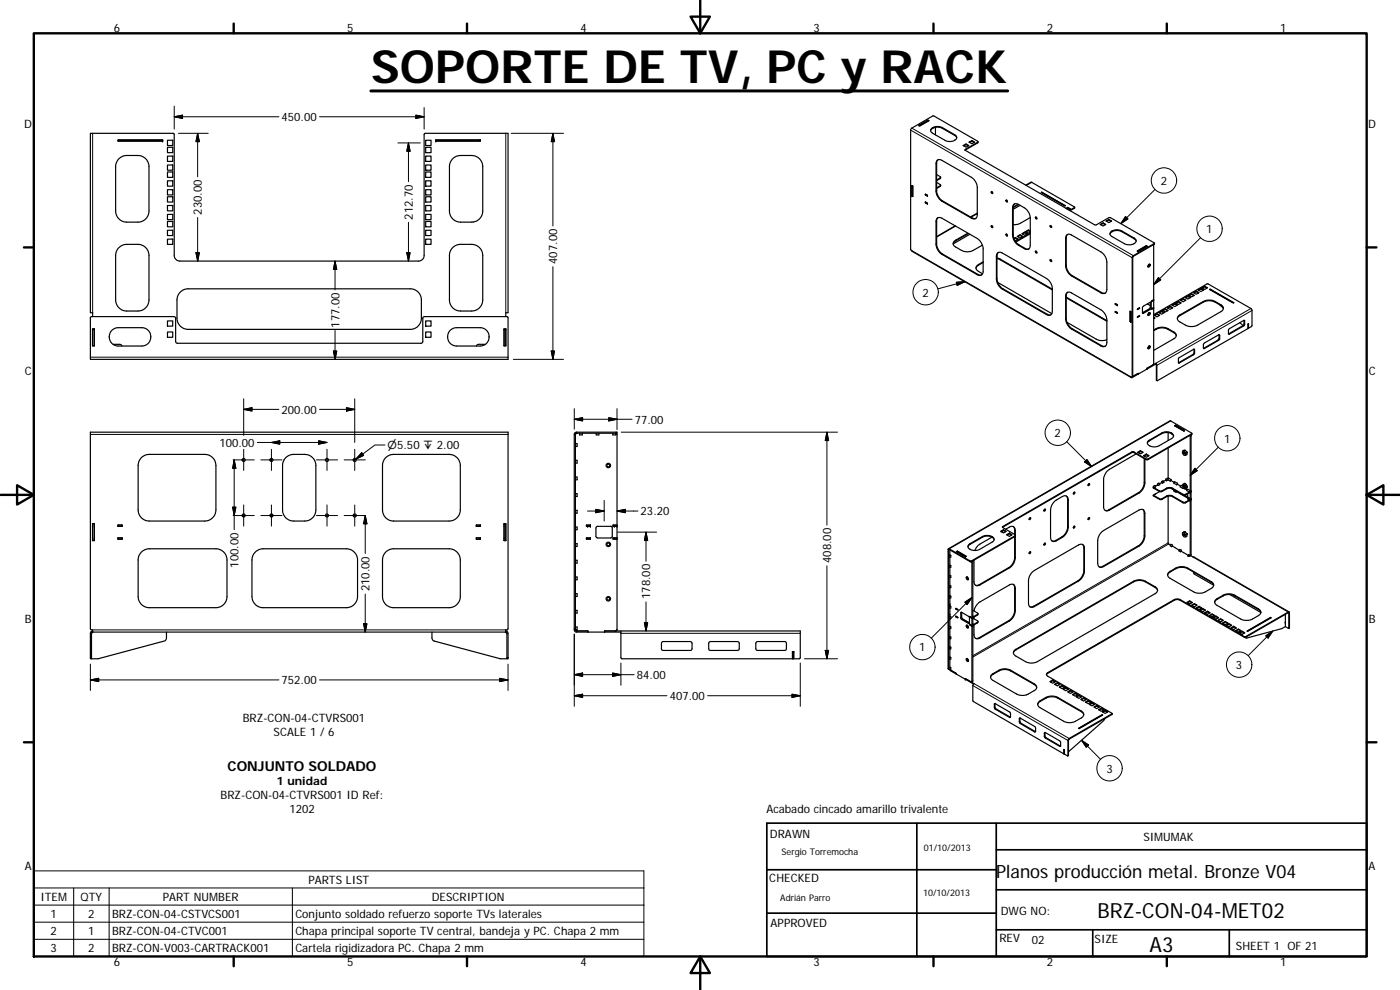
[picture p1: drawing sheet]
<svg xmlns="http://www.w3.org/2000/svg" width="420mm" height="297mm" viewBox="0 0 420 297" stroke-linecap="round" stroke-linejoin="round" font-family="sans-serif">
<defs><g id="words">
<text font-size="13.7" x="111.3" y="25">SOPORTE DE TV, PC y RACK</text>
<g font-size="6.3">
<text x="329.4" y="275.4">BRZ-CON-04-MET02</text>
<text x="345" y="285.6">A3</text>
</g>
<text font-size="5.5" x="298.9" y="263.4">Planos producción metal. Bronze V04</text>
<text font-size="4.1" x="68.3" y="231.2">CONJUNTO SOLDADO</text>
<g font-size="3.5">
<text x="34.2" y="9.6">6</text>
<text x="104.2" y="9.6">5</text>
<text x="174.2" y="9.6">4</text>
<text x="244.2" y="9.6">3</text>
<text x="314.2" y="9.6">2</text>
<text x="384.2" y="9.6">1</text>
<text x="7.3" y="38.4">D</text>
<text x="84.5" y="36.3">450.00</text>
<text x="410.6" y="38.4">D</text>
<text x="348.3" y="55.5">2</text>
<text x="60.6" y="64.5" transform="rotate(-90 60.6 64.5)">230.00</text>
<text x="123.9" y="65.9" transform="rotate(-90 123.9 65.9)">212.70</text>
<text x="362" y="69.9">1</text>
<text x="167.2" y="79.2" transform="rotate(-90 167.2 79.2)">407.00</text>
<text x="276.8" y="89">2</text>
<text x="101.8" y="98.4" transform="rotate(-90 101.8 98.4)">177.00</text>
<text x="7.4" y="112.6">C</text>
<text x="410.8" y="112.6">C</text>
<text x="84.5" y="124.1">200.00</text>
<text x="190.5" y="127.1">77.00</text>
<text x="316.5" y="131.2">2</text>
<text x="65.8" y="134">100.00</text>
<text x="367.4" y="132.8">1</text>
<text x="192.3" y="154.6">23.20</text>
<text x="71.6" y="170.3" transform="rotate(-90 71.6 170.3)">100.00</text>
<text x="249.4" y="169" transform="rotate(-90 249.4 169)">408.00</text>
<text x="110.9" y="177.4" transform="rotate(-90 110.9 177.4)">210.00</text>
<text x="195.2" y="179.8" transform="rotate(-90 195.2 179.8)">178.00</text>
<text x="7.4" y="186.9">B</text>
<text x="410.8" y="186.9">B</text>
<text x="275.9" y="195.4">1</text>
<text x="191.1" y="203.7">84.00</text>
<text x="370.9" y="200.7">3</text>
<text x="84.5" y="205.3">752.00</text>
<text x="201" y="210">407.00</text>
<text x="72.9" y="216.6">BRZ-CON-04-CTVRS001</text>
<text x="82.1" y="220.8">SCALE 1 / 6</text>
<text x="332" y="231.8">3</text>
<text x="66.2" y="239.7">BRZ-CON-04-CTVRS001 ID Ref:</text>
<text x="83" y="235.5">1 unidad</text>
<text x="86.9" y="243.9">1202</text>
<text x="230" y="243.9">Acabado cincado amarillo trivalente</text>
<text x="231.1" y="251.4">DRAWN</text>
<text x="343.2" y="252.3">SIMUMAK</text>
<text x="7.4" y="261.1">A</text>
<text x="410.8" y="261.1">A</text>
<text x="92.6" y="265.2">PARTS LIST</text>
<text x="230.9" y="264.6">CHECKED</text>
<text x="12.1" y="270.3">ITEM</text>
<text x="15.2" y="275.4">1</text>
<text x="24.2" y="270.3">QTY</text>
<text x="26.5" y="275.4">2</text>
<text x="33.6" y="275.4">BRZ-CON-04-CSTVCS001</text>
<text x="48.9" y="270.3">PART NUMBER</text>
<text x="88.6" y="275.4">Conjunto soldado refuerzo soporte TVs laterales</text>
<text x="129.5" y="270.3">DESCRIPTION</text>
<text x="300.3" y="274.5">DWG NO:</text>
<text x="15.2" y="280.6">2</text>
<text x="26.5" y="280.5">1</text>
<text x="33.6" y="280.6">BRZ-CON-04-CTVC001</text>
<text x="88.6" y="280.6">Chapa principal soporte TV central, bandeja y PC. Chapa 2 mm</text>
<text x="231.3" y="278.2">APPROVED</text>
<text x="15.2" y="285.7">3</text>
<text x="26.5" y="285.7">2</text>
<text x="33.6" y="285.7">BRZ-CON-V003-CARTRACK001</text>
<text x="88.6" y="285.7">Cartela rigidizadora PC. Chapa 2 mm</text>
<text x="299.9" y="282.6">REV</text>
<text x="309.7" y="283.3">02</text>
<text x="328.5" y="283">SIZE</text>
<text x="370.9" y="285.1">SHEET 1 OF 21</text>
<text x="34.2" y="289.9">6</text>
<text x="104.2" y="289.9">5</text>
<text x="174.2" y="289.9">4</text>
<text x="244.2" y="289.9">3</text>
<text x="314.2" y="289.9">2</text>
<text x="384.2" y="289.9">1</text>
</g>
<text font-size="3.3" x="116.3" y="134.8">⌀5.50↧ 2.00</text>
<g font-size="2.7">
<text x="234.5" y="256.6">Sergio Torremocha</text>
<text x="277.3" y="255.2">01/10/2013</text>
<text x="277" y="268.7">10/10/2013</text>
<text x="234.2" y="270.2">Adrián Parro</text>
</g>
</g></defs>
<g fill="none" stroke="#000" stroke-width=".36">
<path d="M275.8 37.6l2.7-1.6 .3 .2-2.7 1.5zM278.5 36.1l.2 .1M278.5 36.1l-2.7 1.5 .3 .1 2.6-1.5M278.5 36v.1M279.3 39.2a2.53 2.53 0 0 1 3.5-.7l4 2.3 .3 .6M279.6 38.5l.3-.2a3.2 3.2 0 0 1 2.9 0l3.7 2.1a.96 .96 0 0 1 .6 1.1 .96 .96 0 0 1-.9 .8 3.2 3.2 0 0 1-2.6-.2l-3.7-2.1a.85 .85 0 0 1-.3-1.5zM280.7 38.2v2.3M35.4 42l.1 .3M35.4 42.3h13.4M35.4 42h13.4v.3h-13.4zM35.5 42h13.3v.3M35.7 47.6l1.5-.8 4.2-.1a3.4 3.4 0 0 1 3.3 3.3v13.3a3.4 3.4 0 0 1-3.3 3.4h-3.4a3.4 3.4 0 0 1-3.3-3.4v-13.7l.3-.9z"/>
<path d="M50.3 42.1h1.5v1.6h-1.5zM50.3 46.8h1.5v1.6h-1.5zM50.3 51.6h1.5v1.6h-1.5zM50.3 56.9h1.5v1.6h-1.5zM50.3 59h1.5v1.6h-1.5zM50.3 54.3h1.5v1.6h-1.5zM50.3 49.5h1.5v1.6h-1.5zM50.3 44.2h1.5v1.6h-1.5zM127.8 42.1h1.6v1.6h-1.6zM127.8 46.8h1.6v1.6h-1.6zM127.8 51.6h1.6v1.6h-1.6zM127.8 56.9h1.6v1.6h-1.6z"/>
<path d="M127.8 59h1.6v1.6h-1.6zM127.8 54.3h1.6v1.6h-1.6zM127.8 49.5h1.6v1.6h-1.6zM127.8 44.2h1.6v1.6h-1.6zM130.8 42h13.3v.3h-13.3zM135.9 47.6l1.5-.8 4.2-.1a3.3 3.3 0 0 1 3.3 3.3v13.3a3.3 3.3 0 0 1-3.3 3.4h-3.4a3.3 3.3 0 0 1-3.3-3.4v-13.7l.2-.9zM273.7 55.7l.2 .2M273.7 55.7v3l.2 .2M273.7 55.7l.2 .1M273.7 55.7h.1M273.9 55.8v3.1M277.7 58.5l.7 .4v-.3"/>
<path d="M277.7 58.5v-.2l.7 .3M277.7 58.5h.1M277.7 58.5l.7 .3M281.1 52.4l1.2 .8-1.2 .8M281.1 54.7l1.2 .9-1.2 .8M281.2 48.2l.5-.3 .7 .1 9.4 5.4a4.1 4.1 0 0 1 1.5 2.9v8.1a1.08 1.08 0 0 1-.5 1.2 1.08 1.08 0 0 1-1.3-.2l-9.1-5.2a4 4 0 0 1-1.5-2.9v-8.4zM281.5 47.9l-.4 .8v8.5a3.9 3.9 0 0 0 1.7 3.1l8.9 5 1.2 .2M282.3 53.2l-.1 .3-1.1 .7M282.3 55.5l-.1 .4-1.1 .7M289.1 43.7l.8-.5 .9 .5-.9 .5zM289.9 43.2v.2M289.9 43.4l.7 .4"/>
<path d="M289.9 43.4l-.6 .4M290.8 42.7l.9-.5 .8 .5-.8 .4zM291.7 42.4l.6 .4M291.7 42.4l-.7 .4M291.7 42.2v.2M293.5 42.5l-.1 .4-3.8 2.2M297.7 57.5l.2 .5M307.8 55.5l1.8-.8 12.9 7.4-1.5 1M312.5 57.8l.1-.1 7.1 4-.2 .1zM312.6 57.7l-.1 .1M312.6 57.7l7.1 4M312.6 57.7h.1"/>
<path d="M35.4 74.6l1-.8 .8-.4 4.2-.1a3.4 3.4 0 0 1 3.3 3.3v13.4a3.4 3.4 0 0 1-3.3 3.3h-3.4a3.4 3.4 0 0 1-3.3-3.3v-13.4l.3-1.2zM50.3 69.1h1.5v1.6h-1.5zM50.3 61.7h1.5v1.6h-1.5zM50.3 66.4h1.5v1.7h-1.5zM50.3 64.3h1.5v1.6h-1.5zM50.3 71.8h1.5v1.5h-1.5zM127.8 69.1h1.6v1.6h-1.6zM127.8 61.7h1.6v1.6h-1.6zM127.8 66.4h1.6v1.7h-1.6zM127.8 64.3h1.6v1.6h-1.6zM127.8 71.8h1.6v1.5h-1.6zM135.9 74.3l.6-.5 1.3-.5h3.8a3.3 3.3 0 0 1 3.3 3.3v13.4a3.3 3.3 0 0 1-3.3 3.3h-3.4a3.3 3.3 0 0 1-3.3-3.3v-13.8l.4-1.2z"/>
<path d="M277.7 60.9l.7 .3M277.7 60.9v-.3l.7 .4M277.7 60.8v.1M277.7 60.8v-.2l.7 .4M277.7 60.8l.7 .4M278.4 61v.2M281.2 65.6l.5-.3 1 .2 10.6 6.1 .7 .6 1.1 2.1v7.1a1.09 1.09 0 0 1-.6 1.1 1.09 1.09 0 0 1-1.2-.1l-10.9-6.3a4.1 4.1 0 0 1-1.5-2.8v-7.1zM281.5 65.3l-.4 .8v7.1a3.9 3.9 0 0 0 1.7 3l10.7 6.1 1.1 .2M286.6 67.8l-5.5 3.2M290.5 70l-3.7 2.1a1.09 1.09 0 0 0-.7 1 1.09 1.09 0 0 0 .7 1l2 1.1a3.7 3.7 0 0 0 3.3-.1l2.7-1.5M290.6 70.1l-3.8 2.2-.7 .9M291.1 70.3l-5 2.9"/>
<path d="M293.3 63.9l-2 1.2M295.1 78.5l-1.4 .9a1.08 1.08 0 0 0-.8 1 1.08 1.08 0 0 0 .8 1l1.2 .7M295.1 78.8l-1.9 1.1-.3 .6M297.7 67.7l.2 .5M299.2 77.4l16.6 9.4M299.2 77.6l.9 .3 15.7 9.1M299.3 76l.8-.3 .7 .2 13.5 7.8a3.8 3.8 0 0 1 1.5 2.9v6.7a1.08 1.08 0 0 1-.5 1.2 1.08 1.08 0 0 1-1.2-.1l-13.3-7.7a3.9 3.9 0 0 1-1.8-3v-6.8zM299.6 75.7l-.4 1.1v6.8a4 4 0 0 0 1.8 3l13.5 7.8h.9M301.9 70.3h.1a.32 .32 0 0 1 .3 .2 .32 .32 0 0 1-.1 .3zM302.1 60l.3 .5M302.1 70.2l.3 .6M304.2 61.4l.3-.2 .6-.1 2.3 1.3a3.9 3.9 0 0 1 1.8 3v8.2a1.07 1.07 0 0 1-.5 1.1 1.07 1.07 0 0 1-1.3-.1l-1.7-1a3.9 3.9 0 0 1-1.8-3.1v-8.1z"/>
<path d="M304.3 71.5l.4-.3 .9 .5-1 .4M304.3 71.7l.4-.3 .7 .4M304.5 61.2l-.4 1.1v8.1a3.8 3.8 0 0 0 1.7 3.1l2 1.2h1M304.7 71.2v.2M305.3 70.9l.8-.5 .8 .5-.8 .5zM305.5 71l.6-.4 .7 .4M305.5 61.3l-1.4 .8M305.7 61.4l-1.6 .9M306.1 70.4v.2M306.1 61.6l-2 1.2M306.7 70.1l.8-.5 .8 .5-.8 .5zM306.9 70.2l.6-.3 .7 .3"/>
<path d="M307.5 69.6v.3M308.6 69v.2M309.2 65.3l-3.5 1.9-1.6 .2M309.2 69.3l-.6-.3-.8 .5 .8 .5 .6-.4M309.2 69.9l-4.4 2.6M309.2 69.5l-.6-.3-.6 .4M309.2 70.1l-4.3 2.5M310.7 65.2l.1-.1a.3 .3 0 0 1 .4 .2 .3 .3 0 0 1-.2 .4zM310.7 75.4a.3 .3 0 0 1 .5 .1 .3 .3 0 0 1-.2 .4zM310.9 65.1l.3 .5M310.9 75.3l.3 .5M315.3 67.7l.3 .5"/>
<path d="M315.3 77.9l.3 .5M319.9 62.5l.6-.3 .8 .5-.6 .3M320.1 62.6l.4-.2 .6 .4M320.2 62.5v.2M320.2 70.4l.6-.1 .8 .2 8.8 5.1a3.9 3.9 0 0 1 1.8 3.1v8.1a1.09 1.09 0 0 1-.6 1.2 1.09 1.09 0 0 1-1.2-.1l-9.1-5.3a4 4 0 0 1-1.5-2.9v-8.5zM320.3 62.5v.3M320.4 70.3l-.4 .8v8.5a4 4 0 0 0 1.7 3.1l8.9 5.1 1.2 .1M320.5 62.2v.2M322.5 62.2l-.1 .3-1.2 .7M330.2 67.3l.8-.5 .9 .5-.9 .5zM331 66.8v.3M331 67.1l.7 .3"/>
<path d="M331 67.1l-.6 .3M331.9 66.3l.9-.5 .8 .5-.8 .5zM332.8 65.8v.2M332.8 66l.6 .4M332.8 66l-.7 .4M333.1 70.3a2.57 2.57 0 0 1 3.5-.8l3.8 2.1 .6 .8M333.3 69.6a3 3 0 0 1 3.3-.3l3.8 2.1a.95 .95 0 0 1 .5 1.1 .95 .95 0 0 1-.9 .8 3.3 3.3 0 0 1-2.5-.2l-4-2.3-.4-.5zM341.3 75.3l2.7-1.5 .3 .1-2.7 1.6zM341.3 75.3l2.7-1.5 .2 .1-2.6 1.6zM344.2 73.9h.1M344.7 79.4l.2-.1a.43 .43 0 0 1 .2 .6 .43 .43 0 0 1-.6 .1zM344.8 79.4l-.3 .4"/>
<path d="M344.9 79.3l-.4 .7M346.2 73.4v35.7l-.2 .4M346.5 73l-.1 .3-6.3 3.6-.2 .3v35.8M27.2 95.1l25.2-.1 .3 .5v7l.5 .5h73.2l.5-.5v-7l.3-.5h24.9l.4 .3v12.5h-125.4zM27.8 98.7h.5v5.1h-.5zM27.8 98.7h.5v5.1l-.5-.1zM33.5 99.2l1.6-.9h7.5a2.75 2.75 0 0 1 2.6 2.8 2.75 2.75 0 0 1-2.6 2.7h-7.1a2.78 2.78 0 0 1-2.5-1.6 2.78 2.78 0 0 1 .5-3zM50.3 99.6h1.5v1.6h-1.5zM50.3 96.3h1.5v1.6h-1.5zM54.1 87.6l1.1-.7 1.3-.2h66.6a3.3 3.3 0 0 1 3.4 3.3v5.5a3.4 3.4 0 0 1-3.4 3.3h-66.6a3.4 3.4 0 0 1-3.4-3.3v-5.9l.3-.9zM127.8 96.3h1.6v1.6h-1.6zM127.8 99.6h1.6v1.6h-1.6z"/>
<path d="M135 99.2l1.6-.9h7.5a2.75 2.75 0 0 1 2.7 2.8 2.75 2.75 0 0 1-2.7 2.7h-7.1a2.78 2.78 0 0 1-2.5-1.6 2.78 2.78 0 0 1 .5-3zM151.3 98.7h.5v5.1h-.5zM151.3 98.7h.5v5l-.5 .1zM151.8 95v-1.2h.7v-53.8l-25.1 .1-.1 36.5a1.68 1.68 0 0 1-1.7 1.7h-71.6a1.73 1.73 0 0 1-1.7-1.7l-.1-36.5-25.1-.1v53.8h.7v1.2M299.5 84.8l16.2 9.3M320 89.3l12.2 7.1M320 89.2l12.2 7M320.2 96.7l8.8 5.1a4 4 0 0 0 3.2 .2M320.2 87.8l.6-.2 .8 .3 8.8 5.1a3.9 3.9 0 0 1 1.8 3v6.8a1.08 1.08 0 0 1-.5 1.1 1.08 1.08 0 0 1-1.3-.1l-9.1-5.2-.5-.5a3.8 3.8 0 0 1-1-2.4v-7.1zM320.4 87.7l-.4 .8v7a3.8 3.8 0 0 0 1.7 3.1l8.9 5.1 1.2 .2M334.7 93.7l.7 .3M334.7 93.7v-.2l.7 .3"/>
<path d="M334.7 91.3v-.2l.7 .4M334.8 91.3l.6 .4M334.8 93.6l-.1 .1M334.8 93.6l.6 .4M334.8 93.6v-.1l.6 .3M334.8 91.3v-.2l.6 .4M335.4 91.5v.2M335.4 93.8v.2M339.1 96.5h.1M339.1 93.4l.3 .1v3.1l-.3-.1zM339.2 96.5l.2 .1M339.4 93.5l-.2-.1v3.1"/>
<path d="M339.4 96.6h.1M339.4 93.5h.1M339.4 93.5v3.1M341.3 92.7l.7-.4v.3l-.7 .3zM341.3 95l.7-.3v.2l-.7 .4zM341.9 92.5l.1 .1M341.9 94.8l.1 .1M341.9 92.4v.1M341.9 94.7v.1M341.9 94.8l-.6 .3M341.9 92.5l-.6 .3M344.3 91.2l.9 .5"/>
<path d="M344.8 93.9l.1-.1a.39 .39 0 0 1 .2 .5 .39 .39 0 0 1-.6 .1zM344.8 93.9l-.3 .5M344.9 93.8l-.4 .7M345.2 90.7l-.2 1.9-2.1 1.3M345.2 90.7l-2.2 1.4-.1 1.8M345.2 90.7l.3 .1-.1 1.8-2.3 1.4-.2-.1M346.2 92.5h.1M346.2 90.1h.1M346.2 95.2l.5 .2-.5 .3M346.2 99.2a3.9 3.9 0 0 1 4.3-.4l2 1.2 .5 .7M346.2 99a4 4 0 0 1 4.3-.4l1.8 1a1.07 1.07 0 0 1 .7 1 1.07 1.07 0 0 1-.7 1l-6.1 3.5M346.2 95.4l.3 .1"/>
<path d="M346.2 92.2l-.6 .4v.2l.6-.3M346.2 89.9l-.6 .3v.3l.6-.4M346.2 94.4l16.2-9.3 13.2 7.7 .1 5-1 .7M346.2 92.4l-.6 .4M346.2 90.1l-.6 .3M346.4 94.6l.8-.5 .9 .5-.9 .5zM347.2 94.3l.7 .4M347.2 94.3l-.6 .4M347.2 94.1v.2M347.8 93.8l.8-.5 .9 .5-.9 .5zM348.6 93.3v.2M348.6 93.5l.7 .4"/>
<path d="M348.6 93.5l-.7 .4M348.9 93.1l.8-.5 .9 .5-.9 .5zM349.7 92.6v.3M349.7 92.9l.7 .3M349.7 92.9l-.6 .3M350.3 92.3l.8-.5 .9 .5-.9 .5zM351.1 91.8v.3M351.1 92.1l.7 .3M351.1 92.1l-.6 .3M351.7 91.5l.8-.5 .9 .5-.9 .5zM352.5 91v.2M352.5 91.2l.7 .4"/>
<path d="M352.5 91.2l-.6 .4M352.8 90.9l.9-.5 .8 .5-.8 .5zM353.6 94.8l8.4-4.7h1.8l2.6 1.4a1.07 1.07 0 0 1 .8 1 1.07 1.07 0 0 1-.8 1l-7.9 4.4h-1.8l-2.7-1.3a1.06 1.06 0 0 1-.4-1.8zM353.7 90.4v.2M353.7 90.6l.6 .4M353.7 90.6l-.7 .4M354.2 90.1l.9-.5 .8 .5-.8 .5zM355.1 89.6v.2M355.1 89.8l.7 .4M355.1 89.8l-.7 .4M355.7 89.3l.8-.5 .8 .5-.8 .4zM356.5 88.8v.2"/>
<path d="M356.5 89l.7 .3M356.5 89l-.7 .3M356.8 88.6l.8-.5 .8 .5-.8 .5zM357.6 88.1v.2M357.6 88.3l.7 .4M357.6 88.3l-.7 .4M358.2 87.8l.8-.5 .9 .5-.9 .5zM359 87.3v.2M359 87.5l.7 .4M359 87.5l-.7 .4M359.6 87l.8-.5 .9 .5-.9 .5zM360.4 86.5v.2"/>
<path d="M360.4 86.7l.7 .4M360.4 86.7l-.6 .4M360.7 86.3l.8-.4 .9 .4-.9 .5zM361.5 86l.7 .5M361.5 86l-.6 .5M361.5 85.9v.1M363 86.9l.2-.1 7.1 4-.2 .1zM363.2 86.8l7 4M363.2 86.8h.1M363.2 86.8l-.1 .1M366 91.4l1.1 1M367.1 92.6l-.4-.8-2.3-1.3a3.9 3.9 0 0 0-3.3 .2l-7.3 4.2-.5 .8"/>
<path d="M368.9 98.7l4.4-2.6 .2 .1v1.2l-.2 .4-4.4 2.5-.2-.2zM372.1 96.8l1 .9M373.3 96.1l-.1 1.5-4.5 2.6M374.5 98.6l-27.2 15.6-.1-4.7-.3-.5v.2M374.6 97.2v1.3M374.6 98.5l-.1 .1M374.6 98.4l.1 .1M374.7 98.5v-1.3l-.2 .1v1.3M33.9 103.3h2.1l.3 .1 .3 .4M145.7 103.3h-2.1l-.6 .5M339.9 113l-.2 .2M341.6 112.2h.1"/>
<path d="M341.6 112.2v-.2l-1.7 1M344.8 103.9l.1-.1a.43 .43 0 0 1 .2 .6 .43 .43 0 0 1-.6 .2zM344.8 103.9l-.3 .5M344.9 103.8l-.4 .7M346.9 109l-2.7 1.5v.2M346.9 109.2l-7.1 4.1-.4-.1h.4v-36l.2-.4 6.4-3.8v-.1l-13.2-7.6-4.2 2.2h-.5l-38.8-22.4v-.3l3.7-2.1 .1-.3-13.2-7.6h-.4l-6.4 3.7-.2 .5v35.8l.4 .6 65.8 37.9M346.9 109.2l.1 .3v4.6l.3 .1M353.8 107.4l4.7-2.6-.2 1.5-4.5 2.7zM358.3 104.8v1.1l-.2 .4-4.4 2.5M361.4 102.9l4.3-2.4h.3v1.1l-.3 .5-4.5 2.5v-1.2zM365.8 100.4l.1 .1M365.9 100.5l-.1 1.2-.2 .3-4.4 2.5"/>
<path d="M42.4 137.3l1.1-.7 1.3-.3h16.7a3.4 3.4 0 0 1 3.3 3.4v13.3a3.4 3.4 0 0 1-3.3 3.3h-16.7a3.3 3.3 0 0 1-3.3-3.3v-13.3l.2-1.3zM85.8 137.3l1.5-.9 4.1-.1a3.3 3.3 0 0 1 3.4 3.4v13.3a3.3 3.3 0 0 1-3.4 3.3h-3.3a3.3 3.3 0 0 1-3.3-3.3v-13.8l.4-1.2zM115.7 137.3l1.1-.7 1.3-.3h16.7a3.4 3.4 0 0 1 3.3 3.4v13.3a3.4 3.4 0 0 1-3.3 3.3h-16.7a3.3 3.3 0 0 1-3.3-3.3v-13.8l.4-1.2zM172.5 129.9l.5-.2h12.2v.3h-12.2l-.3 .2v58.8h-.4v-58.7zM172.7 138.1h.5v.9h-.5M172.7 133.1h.5v.9h-.5M173.2 130l-.5 .5M173.9 130v.5h.9v-.5M178.9 130v.5h.8v-.5M183.9 130v.5h.9v-.5M184.8 130l.4 .5v58.3M185.1 130v.3"/>
<path d="M341 136.2l-8 4.6a3.9 3.9 0 0 0-1.8 3.1v8.1a1.08 1.08 0 0 0 .5 1.2 1.08 1.08 0 0 0 1.3-.1l8.8-5.1a3.9 3.9 0 0 0 1.8-3.1v-7.2M341.4 135.7l.9-.5 .8 .5-.8 .5zM342.3 135.2v.2M342.4 135.5l-.8 .3 .7-.4 .6 .4M343.2 136.7l.8-.5 .9 .5-.9 .5zM343.4 136.8l.6-.4 .7 .4M343.4 137.6v7.2a3.8 3.8 0 0 1-1.8 3l-8.8 5.2-1.2 .1M343.4 136.8h.1M343.6 136.7v.2M344 136.2v.2M344.5 132.4l4.2-2.5a2.4 2.4 0 0 1 3.5 1l-.6 .7-3.8 2.2a2.55 2.55 0 0 1-3.5-.8zM350.6 129.8v2.4"/>
<path d="M350.6 134.4v9M352.2 130.9a2.57 2.57 0 0 0-3.5-.8l-3.8 2.2-.6 .7M352.5 127.7l.3-.1 2.7 1.5-.3 .2zM352.8 127.6h.1M352.8 127.6l-.3 .1 2.7 1.6M352.8 127.6l2.7 1.5-.3 .2M355.2 135.7h.1a.28 .28 0 0 1 .3 .2 .28 .28 0 0 1-.2 .3zM355.4 135.4h-.5v.6l.4 .6h.5M355.4 135.4l.4 .6M355.4 135.1h.1M355.4 135.1l-.5 .3M355.8 135.1l-.4 .3"/>
<path d="M355.8 135.1h-.4M355.8 135.1l.5 .6M355.8 136v.6M356.3 135.7l-.5 .3M356.3 135.7l-.1 .7-.4 .2M357.1 130.7l.1 16.8M357.4 130.5l.1 36-.4 .3M357.4 130.5v.1M357.7 130.3l-.2 .4M357.7 130l-.1 .3-13.2 7.7-.4-.1-3.7-2.1h-.6l-38.8 22.4M27.8 157.1h.5v5.1h-.5zM27.8 157.1v5.1"/>
<path d="M27.8 157.2h.5M35.4 157.6l1.2-.1v.4h-1.2zM35.5 157.6v.3M142.9 157.5h1.3v.4h-1.3zM143 157.6v.3M151.3 157.6h.1M151.3 157.9h.1M151.3 157.1h.5v5.1h-.5zM151.3 157.1v5.1h.5M151.3 157.2h.5M151.8 157.1v5.1M172.7 143.1h.5v.9h-.5"/>
<path d="M172.7 148.1h.5v.9h-.5M172.7 153.1h.5v.9h-.5M172.7 158.1h.5v.8h-.5M176 157.6h1.2v.3h-1.2zM177.2 157.6v.3M177.2 157.6h-1.2v.3h1.2M179.1 158h4.4l.3 .4-.1 2.8-.4 .2-4.2-.1-.3-.4v-2.5zM184 157.6h1.2h-1.2v.3h1.2h-1.2v-.3M184 157.9h.1M300.3 159.4l.8-.5 .9 .5-.9 .5zM300.5 159.5l.6-.3 .7 .3M301.1 158.9v.3"/>
<path d="M301.2 159.2l-.7 .4M301.8 158.8l1.1-.6a1.08 1.08 0 0 1 1.3-.2 1.08 1.08 0 0 1 .5 1.2v1.3M302.9 160v.2M304.1 158l.4 .5v1.8M308.9 155.5l.2-.2a.27 .27 0 0 1 .2 .4 .27 .27 0 0 1-.4 0zM309.2 155.3l-.3 .5M313.5 152.8l.1-.1a.29 .29 0 0 1 .1 .5 .29 .29 0 0 1-.4 0zM313.6 152.7l-.3 .5M316.6 150.4l2.2-1.4a1.1 1.1 0 0 1 1.3-.1 1.1 1.1 0 0 1 .5 1.1v8.2a4.1 4.1 0 0 1-1.8 3l-1.7 1a1.09 1.09 0 0 1-1.3 .2 1.09 1.09 0 0 1-.5-1.2v-8.1a3.8 3.8 0 0 1 1.3-2.7zM320 148.8l.4 1.1v8.2a3.8 3.8 0 0 1-1.8 3l-2 1.2h-.9M322.3 147.7l.2-.1 .1 .3-.4 .4zM322.3 157.9l.3 .2-.4 .4z"/>
<path d="M322.4 147.6l-.3 .5M322.4 157.9l-.3 .5M326.6 155.5l.2-.2a.26 .26 0 0 1 .1 .4 .26 .26 0 0 1-.4 0zM326.8 145.1l-.3 .5M326.8 155.3l-.3 .5M330.7 159.6l11.1-6.5a1.07 1.07 0 0 1 1.3-.2 1.07 1.07 0 0 1 .5 1.2v6.7a4 4 0 0 1-1.8 3.1l-10.6 6.1a1.07 1.07 0 0 1-1.3 .1 1.07 1.07 0 0 1-.5-1.1v-6.8a4.1 4.1 0 0 1 1.3-2.6zM343 152.9l.4 1.1v6.7a3.8 3.8 0 0 1-1.8 3.1l-10.6 6.1-1.1 .2M346.1 146.2v.2M346.1 148.6v.2M346.1 146.2l2.2 1.2 2-1h1.4l3.6 2 2.1-1-.2 .1M346.1 148.8l2.2 1.1 2.2-1h1l3.8 2 2.1-1M346.1 148.6l2.2 1.1 2.2-1h1l3.8 2 2.1-1-.2 .1"/>
<path d="M346.1 146.4l1.9 1.1M346.1 145.9l.3 .5M346.1 146.2l.3 .2M346.1 145.9l.5-.2 .2 .4-.4 .3M346.1 145.9v.3M346.1 146.2h.1M346.8 145.9h.1M346.7 148.2h.1M346.8 148.2l-.7 .4M347.4 145.2l.4-.3 .3 .5-.4 .3M347.4 145.2v.3M347.4 145.2l.3 .5"/>
<path d="M347.4 145.5l.3 .2M347.4 145.5l-.6 .4M348 147.5l.6 .1 1.7-1 .9-.1 4.1 2.1 2.1-1M348 147.5l-1.2 .7M348.6 144.5v.3M348.6 144.5l.4-.2 .3 .4-.4 .2M348.6 144.5l.3 .4M348.6 144.8l.3 .1M348.6 144.8l-.7 .4M349.9 144.1l-.7 .4M349.9 143.8l.2 .5M349.9 144.1l.2 .2"/>
<path d="M349.9 143.8l.4-.3 .3 .5M349.9 143.8v.3M350.4 143.7l.2-.3 .8 .5M350.6 148.9v14l.7 .6M350.6 144l.6 .3M350.6 144l-.5 .3M351.4 146.5l.9 .5M351.4 144.2l-.2 .1M351.4 143.9v.3M351.4 144.2l1 .5M351.4 143.9l-.2 .4M352.3 147h.1"/>
<path d="M352.3 147l.1 .1M352.4 147l-.2 .3 .5 .3M352.9 147.2l-.2 .4M353 147.4l-.3 .2M353 147.3v.1M353 147.4l3.6 2.1M353.4 145.3l.9 .5M353.4 145.3l-.3 .2M353.4 145v.3M353.4 145l-.9-.5-.3 .4 .9 .6M353.4 145l-.3 .5M353.9 147.8l2.3 1.4 .2-.1"/>
<path d="M354.9 145.9l-.5-.3-.2 .5 .9 .5M355.1 145.3l.4-.3 .5 .4M355.2 146.4l-.1 .2M355.3 146.5l-.2 .1M355.4 159.8l-.5 .1v.6l.5 .6h.4M355.4 159.8l.4 .6M355.5 148.6l.9 .5M355.7 145.6l.2 .7M355.7 145.6l-.6-.3-.3 .4 .3 .7 .6 .3M355.7 146.7l.6 .3M355.7 159.6l-.3 .2M355.7 159.6l-.8 .3"/>
<path d="M355.7 159.6l.6 .6M355.9 146.3l-.2 .4M356 145.4l-.3 .2M356 145.4l.4 .6M356.4 146l-.5 .3M356.4 146l-.7 .7M356.4 146.7l.8 .5-.3 .4-.8-.4zM356.4 148.1v1M356.6 149.5h.1M356.7 149.3l.5 .2-.3 .5-.4-.2zM357.2 150.1l-.3 .1 .3 .2M357.2 147.7l-.3 .1 .3 .2"/>
<path d="M357.2 147.7v2.2M357.2 149.9l-.3 .1M357.2 150.1v16.5M357.2 147.5l-.3 .1M357.4 147.6h.1M357.4 149.9h.1M357.5 147.6l-.3 .1M357.5 149.9l-.3 .2M35.4 161.4h1.2v.4l-1.2-.1zM35.5 161.4v.3M42.4 165.7l1.1-.8 1.3-.2h20a3.4 3.4 0 0 1 3.3 3.3v11a3.3 3.3 0 0 1-3.3 3.3h-20a3.3 3.3 0 0 1-3.3-3.3v-11l.2-1.3zM76.6 165.7l1.1-.8 1.3-.2h25a3.4 3.4 0 0 1 3.3 3.3v11a3.4 3.4 0 0 1-3.3 3.3h-25a3.4 3.4 0 0 1-3.4-3.3v-11l.3-1.3z"/>
<path d="M115.7 165.7l1.1-.8 .9-.2h17.1a3.4 3.4 0 0 1 3.3 3.3v11a3.4 3.4 0 0 1-3.3 3.3h-16.7a3.3 3.3 0 0 1-3.3-3.3v-11.4l.3-.9zM142.9 161.4h1.3v.4h-1.3zM143 161.4v.3M151.3 161.4h.1M151.3 161.7h.1M172.7 163.1h.5v.9h-.5M172.7 168.1h.5v.9h-.5M172.7 173.1h.5v.8h-.5M172.7 178.1h.5v.9h-.5M176 161.4h1.2v.4h-1.2zM177.2 161.4v.3M177.2 161.4h-1.2v.3h1.2"/>
<path d="M184 161.4h1.2h-1.2v.4h1.2l-1.2-.1v-.3M184 161.7h.1M284.6 164.7l66.5-38.4 6.6 3.7-13.3 7.8-4.1-2.2h-.6l-38.8 22.4v.3l3.7 2.1 .1 .3-13.2 7.6h-.3l-6.6-3.6-.1 35.9 .2 .2M284.8 169.7v.5h.5v-.5M284.8 175.8v.5h.5v-.5M284.8 178.9v.5h.5v-.5M284.8 172.8v.5h.5v-.5M284.8 166.6v.6h.5v-.6M284.8 169.7h.5M284.8 175.8h.5M284.8 178.9h.5M284.8 172.8h.5"/>
<path d="M284.8 166.6h.5M285.1 169.6l.2 .1M285.1 175.7l.2 .1M285.1 178.8l.2 .1M285.1 172.6l.2 .2M285.1 166.5l.2 .1M285.1 169.6l-.3 .1M285.1 175.7l-.3 .1M285.1 178.8l-.3 .1M285.1 172.6l-.3 .2M285.1 166.5l-.3 .1M285.1 165v1.5"/>
<path d="M285.1 167.2v2.4M285.1 170.2v2.4M285.1 173.3v2.4M285.1 176.3v2.5M285.1 179.4v2.4M287 165.5l.3-.1 2.7 1.5-.3 .2zM287 165.5h.1M287 165.5l2.7 1.6M287 165.5l.3-.1 2.7 1.5-.3 .2M290 173.2a.45 .45 0 0 1 .5 .2 .45 .45 0 0 1-.1 .6zM290.2 173.1l.4 .7M290.4 173.2l.2 .5"/>
<path d="M290.8 163.3l4-2.3a2.57 2.57 0 0 1 3.6 .7l-.4 .8-4 2.3a2.6 2.6 0 0 1-3.5-.7zM291.4 168.6h.1M291.5 168.5h-.3l-6.5-3.6 .1 36M291.6 168.5l.1 36-.3 .1-1.7-1M291.9 168.3l.1 16.9 .2-.2-.2-.2M297.7 161.2l-4.2 2.4-.9 1.6M297.7 161.2a3.1 3.1 0 0 0-2.9 0l-4 2.3-.3 .6M297.7 161.2l.7 .7M302.1 160.4l.8-.4 .9 .4-.9 .6zM302.2 160.5l.7-.3 .7 .3M304.1 175.3l.4 1.1v6.8a3.8 3.8 0 0 1-1.8 3l-8.8 5.1-1.1 .2M304.5 161v6.3a3.8 3.8 0 0 1-1.8 3l-8.8 5.1-1.1 .2"/>
<path d="M304.7 160.9v6.4a3.9 3.9 0 0 1-1.8 3.1l-8.8 5.1a1.09 1.09 0 0 1-1.3 .1 1.09 1.09 0 0 1-.5-1.1v-6.4M304.7 160.6l-.1 .4-13.1 7.5M308.9 165.7l.2-.2a.27 .27 0 0 1 .2 .4 .27 .27 0 0 1-.4 0zM309.2 165.5l-.3 .5M309.9 171.5l13.8-8a1.07 1.07 0 0 1 1.2-.1 1.07 1.07 0 0 1 .5 1.1v6.8a3.8 3.8 0 0 1-1.7 3l-13.3 7.7a1.08 1.08 0 0 1-1.2 .1 1.08 1.08 0 0 1-.5-1.1v-6.8a3.9 3.9 0 0 1 1.2-2.7zM313.6 163l-.3 .5M324.8 163.3l.5 .8v7.4l-1 2.1-.8 .6-13.3 7.7-1.1 .2M347.4 177.2l-.5-.8-3.1-1.8a3.9 3.9 0 0 0-3.6 0l-35.6 20.6-.5 .7M350.4 172.6l.7-1 1.8-1a4 4 0 0 1 3.5 0l7.1 4.1 .7 .9M350.7 171.8l2.5-1.5a3.9 3.9 0 0 1 3.2 .1l7.1 4.1a1.07 1.07 0 0 1 .7 1 1.07 1.07 0 0 1-.7 1.1l-1.8 1a3.9 3.9 0 0 1-3.5 0l-7.1-4.1a1.09 1.09 0 0 1-.4-1.7zM351.9 163.6l-.5-.3-.2 .5 .4 .2M351.9 163.6l-.3 .4"/>
<path d="M351.9 163.9l-.3 .1M351.9 163.6v.3M351.9 163.9l.6 .4M352.5 164.3h.1M352.5 164.3l1.4 .8M354.5 165.1l-.4-.3-.3 .5 .5 .2M354.5 165.1l-.2 .4M354.5 165.4l.7 .4M355.2 165.8l1.4 .8M355.2 165.8h.1M355.8 160.4v.7M356.3 160.2l-.5 .2"/>
<path d="M356.3 160.2l-.1 .6-.4 .3M357.1 166.8l-.4 .1M357.2 166.6l-.5 .3M357.2 166.6l-.5-.2-.2 .4 .2 .1M357.2 166.6l-.1 .2M357.3 166.7l29.6 16.9M358.2 171.7l.2 .6 5.8 3.3M364.8 180l2.3-1.4a3.8 3.8 0 0 1 3.5 0l7 4.1a1.08 1.08 0 0 1 .8 1 1.08 1.08 0 0 1-.8 1l-2.3 1.3-2.1 .1-7.9-4.4a1.02 1.02 0 0 1-.5-1.7zM369.1 178.4l9.3 5.4M27.8 189.7h124M27.8 189.7l-.3 .3v7.7M27.8 189.3l-.5 .2-.2 .5v7.7h.4"/>
<path d="M27.9 189.7l-.4 .5M50 189.7l-.1 1.9-.5 .7-19.9 5.4h-2M129.6 189.7l.1 1.9 .5 .7 19.9 5.4h2M151.6 189.7l.5 .5M151.8 189.3l.5 .2 .2 .5v7.7h-.4v-7.7l-.3-.3M151.8 189.7a.53 .53 0 0 1 0-.6 .53 .53 0 0 1 .6-.2l.1-59.2h-125.4l.1 59.2a.53 .53 0 0 1 .6 .2 .53 .53 0 0 1 0 .6M172.3 189l.5 .7h13.5M172.7 183.1h.5v.9h-.5M172.7 188.1h.5v.8h-.5M172.7 188.9l.5 .4zM172.7 189l.3 .3h3.4v.4v-.4M181.5 189.3h58.7v8l-.4 .4h-53.1l-.4-.4v-8"/>
<path d="M181.5 189.3l-.1 .4M185.2 188.8l-.4 .5h-3.4M185.2 188.8l-.2 .5h-.3M198.6 192.7l.4-.2h8.2l.5 .5v1.6l-.2 .5-.3 .1-8.3-.1-.4-.5zM212.8 192.7l.4-.2h8.1l.5 .3v2l-.5 .4-8.3-.1-.3-.5zM226.9 192.7l.4-.2h8.2l.5 .5v1.6l-.5 .6-8.3-.1-.4-.5zM237.8 195.5h.4h-.4v2.2zM238.2 195.5v2.2M284.8 181.9v.6h.5v-.6M284.8 188.1v.5h.5v-.5M284.8 194.2v.5h.5v-.5M284.8 197.3v.5h.5v-.5"/>
<path d="M284.8 191.2v.5h.5v-.5M284.8 185v.5h.5v-.5M284.8 188.1h.5M284.8 181.9h.5M284.8 194.2h.5M284.8 197.3h.5M284.8 191.2h.5M284.8 185h.5M285.1 181.8l.2 .1M285.1 187.9l.2 .2M285.1 194.1l.2 .1M285.1 197.1l.2 .2"/>
<path d="M285.1 191l.2 .2M285.1 184.9l.2 .1M285.1 181.8l-.3 .1M285.1 187.9l-.3 .2M285.1 194.1l-.3 .1M285.1 197.1l-.3 .2M285.1 191l-.3 .2M285.1 184.9l-.3 .1M285.1 185.5v2.4M285.1 188.6v2.4M285.1 191.7v2.4M285.1 194.7v2.4"/>
<path d="M285.1 197.8v2.4M285.1 182.5v2.4M286.8 182.5l.7 .3v.3l-.7-.4zM286.8 184.8l.7 .4v.2l-.7-.3zM286.9 185l.6 .3M286.9 182.5v.1M286.9 184.9v.1M286.9 182.6l.6 .4M286.9 182.6l-.1 .1M286.9 185l-.1 .1M288.6 183.7l.2 1.9 2.1 1.3M288.6 183.7l-.3 .2 .1 1.8 2.3 1.4 .2-.2"/>
<path d="M288.6 183.7l2.2 1.3 .1 1.9M290 197.7a.44 .44 0 0 1 .5 .2 .44 .44 0 0 1-.1 .6zM290 187.6a.42 .42 0 0 1 .7 .3 .42 .42 0 0 1-.5 .5l-.2-.4zM290.2 197.6l.4 .7M290.2 187.6l.4 .7M290.4 197.7l.2 .5M290.4 187.7l.2 .5M291.1 187.5h.1M291.1 187.3v.2l.6 .4M291.1 185l.6 .5M291.1 185.1v.1M291.7 187.6l-.6-.3v.2l.6 .4"/>
<path d="M291.7 185.3l-.6-.4v.3l.6 .3M291.7 185.3h.1M291.7 187.6h.1M291.9 185.4h.1M291.9 187.7h.1M292 185.4l.2-.2-.2 .5M292 187.2l.2 .1-.3 .2M292 187.7v16.6l-.4 .3M292 183.1l1.5 1.1-1.8 1.1M292 185.4v2.1M292 187.7l.2-.2-.2 .5M292 187.5l-.3 .1"/>
<path d="M292 185.1l-.3 .2M292 187.7l-.3 .2M292 185.4l-.3 .1M292 185.5l1.5 1-1.8 1.1M292.3 185.2v.5M292.3 183.3l.1-.3a3.9 3.9 0 0 1 1.7-2.4l8.8-5.1a1.07 1.07 0 0 1 1.3-.1 1.07 1.07 0 0 1 .5 1.1v6.8a4 4 0 0 1-1.8 3l-8.8 5.1a1.09 1.09 0 0 1-1.3 .1 1.09 1.09 0 0 1-.5-1.1v-2.9M293.5 186.5l-.1 .3-1.7 1.1M293.5 184.2l-.1 .4-1.7 .9M304.5 195.1l36-20.8a3.7 3.7 0 0 1 3.3 .1l2.9 1.7a1.09 1.09 0 0 1 .7 1 1.09 1.09 0 0 1-.7 1l-35.4 20.4a3.9 3.9 0 0 1-3.5 0l-2.9-1.7a1.06 1.06 0 0 1-.4-1.7zM356.2 180.8l.8-.5 .9 .5-.9 .5zM356.4 180.9l.6-.4 .7 .4M357 180.3v.2"/>
<path d="M357.6 181.6l.8-.5 .9 .5-.9 .5zM357.7 181.7l.7-.4 .7 .4M358.4 181.1v.2M359 182.4l.8-.5 .9 .5-.9 .5zM359.2 182.5l.6-.4 .7 .4M359.8 181.9v.2M360.1 183l.9-.4 .8 .4-.8 .5zM360.3 183.2l.7-.4 .6 .4M361 182.6v.2M361.5 183.9l.9-.5 .8 .5-.8 .4zM361.7 184l.7-.4 .6 .4M362.4 183.4v.2"/>
<path d="M362.9 184.7l.9-.5 .8 .5-.8 .5zM363.1 184.8l.7-.4 .6 .4M363.8 184.2v.2M364.1 185.3l.8-.5 .8 .5-.8 .5zM364.2 185.4l.7-.4 .7 .4M364.5 180.7l.6-.7 2-1.2a3.7 3.7 0 0 1 3.5 0l7 4.1 .5 .3 .3 .6M364.9 184.8v.2M365.5 186.1l.8-.5 .8 .5-.8 .5zM365.6 186.2l.7-.4 .7 .4M366.3 185.6v.2M366.9 186.9l.8-.4 .8 .4-.8 .5zM367.1 187l.6-.4 .7 .4"/>
<path d="M367.7 186.5v.1M368 187.6l.8-.5 .9 .5-.9 .5zM368.2 187.7l.6-.4 .7 .4M368.8 187.1v.2M369.4 188.4l.8-.5 .9 .5-.9 .5zM369.6 188.5l.6-.4 .7 .4M370.2 187.9v.2M370.8 189.2l.9-.5 .8 .5-.8 .5zM371 189.3l.7-.4 .6 .4M371.7 188.7v.2M371.9 189.9l.9-.5 .8 .5-.8 .4zM372.1 189.9l.7-.3 .6 .3"/>
<path d="M372.8 189.4v.2M373.7 191.3l.3 .1M374.2 189.4l7.1-4.1 .2 .1-7.1 4zM381.3 185.3h.1M381.3 185.3l-7 4.1M381.3 185.3l.2 .1M385.8 188l1 .5-.1-4.7-13.1 7.5-19.6-11.3-1-.1-38.6 22.2-.3 .4M385.8 188l-1.1 .6-10.5 2.8-.4-.2M385.8 184.3v3.7M386.7 188.5l.3-.1-.1-4.8-13.1 7.4h-.3l-19.5-11.2-1-.1-.6 .2-38 21.9a.54 .54 0 0 0-.4 .6 .54 .54 0 0 0 .4 .5l19.3 11.2-12.8 7.5-.4 .5v4.7l-1-.5v-1.3l-.2-.1v1.3M284.8 200.3v.6h.5v-.6M284.8 200.3h.5"/>
<path d="M284.9 200.9l.2 .3 1.9 1.1M285.1 200.2l.2 .1M285.1 200.2l-.3 .1M285.1 200.9l1.9 1.2zM287 202.3l2.7 1.5M287 202.1v.2M289.7 203.6l2.6 1.5-.3 .5 .1 4.9 27.2 15.7M289.7 203.6v.2M289.7 203.8l2.5 1.4M297.3 203.2l.5-.7 2-1.2a3.7 3.7 0 0 1 3.5 0l7.1 4.1 .4 .3 .3 .6M297.6 202.5l2.2-1.4a3.9 3.9 0 0 1 3.5 0l7.1 4.1a1.08 1.08 0 0 1 .7 1 1.08 1.08 0 0 1-.7 1l-2.1 1.2a3.9 3.9 0 0 1-3.2-.2l-7.1-4a1.02 1.02 0 0 1-.4-1.7zM298.4 211.2l.3-.1 4.4 2.6 .1 1.6-4.5-2.5-.3-.4z"/>
<path d="M298.6 211.1v1.2l.3 .4 4.4 2.5M306 215.4l4.7 2.7v1.5l-4.5-2.5-.3-.5zM306.1 215.4l.2 1.5 4.5 2.6M311.4 211.4l.5-.8 2.3-1.3 1-.2h1.4l7.9 4.5 .7 .9M311.7 210.6l2.2-1.3a4.1 4.1 0 0 1 3.5 0l7.1 4.1a1.09 1.09 0 0 1 .7 1 1.09 1.09 0 0 1-.7 1l-1.7 1a3.9 3.9 0 0 1-3.6 0l-7-4.1a1.06 1.06 0 0 1-.5-1.7zM313.5 219.8l4.5 2.5 .3 .5v1.1h-.3l-4.4-2.5-.2-.4zM313.6 219.8l.2 1.5 4.5 2.6M315.3 204.6l.6-.4 .7 .4M315.9 204l.9 .5-.9 .5-.8-.5 .8-.5v.2M316.5 205.3l.8-.5 .9 .5-.9 .5zM316.7 205.4l.6-.4 .7 .4M317.3 204.8v.2"/>
<path d="M317.9 206.1l.8-.5 .9 .5-.9 .5zM318.1 206.2l.6-.4 .7 .4M318.7 205.6v.2M319 206.8l.9-.5 .8 .5-.8 .5zM319.2 206.9l.7-.4 .6 .4M319.9 206.3v.2M320.4 207.6l.9-.5 .8 .5-.8 .5zM320.6 207.7l.7-.4 .6 .4M321.3 207.1v.2M321.8 208.4l.9-.5 .8 .5-.8 .5zM322 208.5l.7-.4 .6 .4M322.7 207.9v.2"/>
<path d="M322.9 209l.9-.4 .8 .4-.8 .6zM323.1 209.1l.7-.4 .7 .4M323.7 218.5l7.1-4.1 .1 .1-7 4.1zM323.8 208.6v.1M324.3 209.8l.9-.4 .8 .4-.8 .6zM324.5 210l.7-.4 .6 .4M325.2 209.4v.2M325.7 210.7l.9-.5 .9 .5-.9 .4zM325.9 210.8l.7-.4 .7 .4M326.6 210.2v.2M326.9 211.3l.8-.5 .9 .5-.9 .5zM327.1 211.4l.6-.4 .7 .4"/>
<path d="M327.7 210.8v.2M328.3 212.1l.8-.5 .9 .5-.9 .5zM328.5 212.2l.6-.3 .7 .3M329.1 211.6v.3M329.7 212.9l.8-.4 .9 .4-.9 .5zM329.9 213l.6-.3 .7 .3M330.5 212.5v.2M330.8 214.4v.1M330.8 213.6l.9-.5 .8 .5-.8 .5zM330.9 214.6l-7.2 4M331 213.7l.7-.4 .6 .4M331.5 215.6l-.3 .7-10.5 9.3"/>
<path d="M331.7 213.1v.2M333.7 214.1v.3l-12.9 7.4-.1 4.9-.2 .1M319.3 226.1l.2 .1M319.3 226.1v.1M319.3 224.9v1.2"/>
<circle cx="297.7" cy="57.8" r=".29"/>
<circle cx="297.7" cy="68.1" r=".3"/>
<circle cx="302.1" cy="60.4" r=".29"/>
<circle cx="315.3" cy="68" r=".29"/>
<circle cx="315.4" cy="78.2" r=".29"/>
<circle cx="73.1" cy="138" r=".47"/>
<circle cx="81.5" cy="138" r=".46"/>
<circle cx="98.1" cy="138" r=".46"/>
<circle cx="106.5" cy="138" r=".46"/>
<circle cx="182.6" cy="139.7" r=".41"/>
<circle cx="182.6" cy="139.7" r=".67"/>
<circle cx="73.1" cy="154.7" r=".47"/>
<circle cx="81.5" cy="154.7" r=".46"/>
<circle cx="98.1" cy="154.7" r=".46"/>
<circle cx="106.5" cy="154.7" r=".46"/>
<circle cx="326.7" cy="145.3" r=".29"/>
<circle cx="355.3" cy="146" r=".27"/>
<circle cx="182.6" cy="163.3" r=".67"/>
<circle cx="182.6" cy="179.7" r=".67"/>
<circle cx="182.6" cy="163.3" r=".4"/>
<circle cx="182.6" cy="179.7" r=".4"/>
<circle cx="313.5" cy="163.2" r=".28"/>
<circle cx="355.3" cy="160.5" r=".26"/>
</g>
<g fill="none" stroke="#000" stroke-width=".3">
<path d="M52.3 31.9v6.8M52.3 35l2.5-.5v1zM83.7 35h-31.4M95.9 35h31.4M124.8 34.5l2.5 .5-2.5 .5zM127.3 32.3v6.4M273.3 39l66.5 38.3 .1-.1M273.7 38.4l66.4 38.3v.2M279.9 38.3v.2M280 38.3v.2M282.8 38.3v.2M27.8 40v53.8"/>
<path d="M53.6 40h8.9M59.3 40v13.1M59.3 40l.5 2.5h-1zM119.4 42.9h6.7M122.6 42.9v11.6M122.6 42.9l.5 2.5h-1zM151.8 40v53.8M153.4 40h15.7M165.9 40l.5 2.5h-1zM165.9 40v27.8M281.1 57.2l-.2 .1M281.1 49l-.2 .1"/>
<path d="M282.1 53.4v.2M282.1 55.8v.1M286.5 40.4v.2M289.7 44.8v.2M293.4 42.7v.2M309.7 54.7l-1.7 .9M346.6 56.8l-10.2 10.3M58.8 75.8h1l-.5 2.5zM59.3 65.3v13M100.6 78.3l.5 2.5h-1zM100.6 78.3v8.7M122.1 75.8h1l-.5 2.5z"/>
<path d="M122.6 66.7v11.6M273.7 75.2l65.7 37.9M281.1 73.2l-.2 .1M281.1 66.4l-.2 .1M282.8 76.2l-.1 .1M282.8 60.3l-.1 .1M286.8 72.1v.2M286.8 67.8l-5.7 3.3M291.7 65.3l-.2 .1M293.3 64.1l-1.9 1.1M293.7 79.4v.2M299.2 76.8l-.2 .1"/>
<path d="M300.1 77.7v.2M304.1 70.4l-.2 .1M304.1 62.3l-.2 .1M305.8 73.5l-.1 .1M307.6 74.5l-.2 .1M320 79.6l-.2 .1M320 71.4l-.2 .1M322.4 62.3v.2M333.7 69.3v.2M333.8 69.3v.2M336.6 69.3v.2M337.8 65l.7 .7-2.1 1.4z"/>
<path d="M340.4 71.4v.2M346.4 73.1v.2M360.3 71.3l-14.1 14.1M100.6 99.2v8.6M165.9 80v27.8M287 84.7l2.5-.2-2.2 1.1zM289.5 84.5l-8.1 2.2M293.5 82.3l-.2 .1M299.2 83.6l-.2 .1M301 86.6l-.2 .1M314.3 94.3l-.2 .1M320 95.5l-.2 .2"/>
<path d="M320 88.8l-.2 .1M321.7 98.6l-.1 .1M321.7 82.7l-.1 .1M330.6 87.8l-.2 .1M342.9 93.9l.2 .1M345 92.7l.2 .1M345.2 92.2l.3 .2M345.2 90.7l.3 .1M347 98.6v.2M347.7 83.3l.6 .7-2.1 1.4zM350.5 98.6v.2M352.3 99.6v.2"/>
<path d="M354 94.5v.2M361.1 90.4v.3M364.7 90.4v.3M366.4 91.5v.2M373.1 97.7l.2 .1M373.3 96.2l.2 .1M373.3 97.2l.2 .1M375.4 92.6l-28.5 16.4M375.7 93.2l-28.5 16.4M27.1 107.2h125.4M73.1 119.7v10.9M100.1 105.3h1l-.5 2.5z"/>
<path d="M106.5 119.7v13.1M154.1 107.8h15M165.4 105.3h1l-.5 2.5zM330.6 103.7l-.2 .1M339.9 113l-.1 .1M347 114l.2 .1M353.7 108.8l.2 .1M358.1 106.3l.1 .1M358.3 105.9l.2 .1M358.3 104.8l.2 .1M361.3 104.5l.1 .1M365.6 102l.1 .1"/>
<path d="M365.9 100.5l.1 .1M365.9 101.5l.1 .1M368.8 100.1l.2 .1M27.1 130.3h125.4M70 138h6.3M70.3 138l.5 2.5h-1zM70.3 138v20.9M73.1 134.8v6.4M73.1 122.8l2.5-.5v1zM73.1 122.8h10.6M77.2 132.8h20.9M78.3 138h6.3"/>
<path d="M81.5 134.8v6.4M81.5 132.8l2.5-.6v1.1zM95 138h6.3M95.6 132.2l2.5 .6-2.5 .5zM95.9 122.8h10.6M98.1 134.8v6.4M103.3 138h6.3M104 122.3l2.5 .5-2.5 .5zM106.5 134.8v6.4M108.6 135.8l.5 .9-2.3 1zM115.5 133.5h-3l-5.7 4.2M172.3 125.8l2.5-.5v1z"/>
<path d="M172.3 125.8h17.4M172.3 130.3h.4M172.3 122.6v6.2M173 129.7v.3M182.7 125.3l2.5 .5-2.5 .5zM184.9 129.7v.3M185.2 122.6v6.3M186.4 129.7h64.9M248.2 129.7v27.9M248.2 129.7l.5 2.5h-1zM320.1 132.5l7.5 7.5M325.5 138.6l.7-.7 1.4 2.1z"/>
<path d="M339.7 135.6v.2M340.3 135.6v.2M343.6 136.7h.1M344 137.7v.2M344.5 137.7v.2M344.9 132.1v.2M348.7 129.9v.2M351.4 126.3l-66.5 38.4-.2 .3-.2-.1M351.5 129.9v.2M351.6 129.9v.3M357.5 130.7l-.3 .2M357.6 130.2v.1"/>
<path d="M365.6 134.2l-8.4 8.4M69.8 152.2h1l-.5 2.5zM70 154.7h6.3M73.1 151.5v6.4M78.3 154.7h6.3M81.5 151.5v6.4M95 154.7h6.3M98.1 151.5v6.4M103.3 154.7h6.3v11.4M106.5 151.5v6.4M109.6 154.7l.5 2.5h-1zM176.3 153.3h5"/>
<path d="M178.8 152.8l2.5 .5-2.5 .5zM181.3 150.2v6.1M185.2 153.3l2.5-.5v1zM185.4 159.7h11.7M191.5 153.3h-6.3M193.9 159.7v8.7M193.9 159.7l.5 2.5h-1zM300.9 158v.2M304.5 159.1l.2 .1M320.4 149.9l.2 .1M320.4 158.1l.2 .1M332.8 153l.2 .1"/>
<path d="M341.6 147.8l.2 .2M343.4 154l.2 .1M343.4 144.8l.2 .1M348 147.3v.2M348 149.6v.3M348.7 147.3v.2M348.7 149.6v.3M350.1 146.5v.2M350.1 148.8v.2M351.9 146.5v.2M351.9 148.8v.2M354.2 148l-.1 .1"/>
<path d="M355.1 148.3v.2M355.1 150.7v.2M355.8 148.3v.2M355.8 150.7v.2M356.4 149.1l-.2 .1M358.6 140.5l.7 .7-2.1 1.4zM109.6 178.2v11.5M248.2 169.8v27.9M291.1 163.2v.2M291.2 168.3v.2M291.5 168.3v.2M291.7 179.3l-12.2 12.2"/>
<path d="M292 168.6l-.3 .1M293.9 175.4l.2 .1M294.8 161v.2M297.7 161v.2M297.8 161v.2M302.7 170.3l.2 .1M304.5 176.4l.2 .1M304.5 167.3h.2M304.6 160.7v.3M316.9 162.1l.2 .1M318.6 161.1l.2 .1M323.5 174.2l.2 .1"/>
<path d="M325.3 164.4l.1 .1M325.3 171.2l.1 .1M331 169.9l.2 .1M340.2 174.4v.2M341.6 163.8l.2 .1M343.4 160.7l.2 .1M343.8 174.4v.2M346.7 176.1v.2M350.6 162.9l-58.6 33.8M350.7 163.2l-58.7 33.9M351.1 171.5v.1M352.4 179.9v.2"/>
<path d="M352.9 170.4v.2M354.2 179.9v.2M356.4 170.4v.2M357.5 166.5l-.3 .1M358.1 167.2l28.5 16.4 .2 .3 .2-.1M363.5 174.5v.2M365.3 179.6v.2M367.1 178.6v.2M370.6 178.6v.2M27.1 199.3v7.9M27.1 197.3h.4M27.8 189h124"/>
<path d="M109.1 187.2h1l-.5 2.5zM152.1 197.3h.4M152.5 199.3v7.9M172.3 190.3v21.6M172.3 188.7h.4M186.3 198.9v6.7M186.3 190h53.9M193.4 186.8h1l-.5 2.5zM193.9 180.6v8.7M240.2 198.9v13M241.4 197.7h9.9M247.7 195.2h1l-.5 2.5z"/>
<path d="M288.6 183.7l-.3 .2M288.6 185.3l-.3 .1M288.9 185.7l-.3 .2M289.6 180.7l2.1-1.4-1.4 2.1zM290.9 186.9l-.2 .2M293.4 184.3v.3M293.4 186.7v.2M293.9 191.3l.2 .1M302.7 186.2l.2 .1M304.5 183.2l.2 .1M304.9 194.8v.2M310.2 181.9l.2 .1"/>
<path d="M373.5 191v.2M373.8 191v.2M377.6 182.7v.2M379.9 190.8l2.1-1.4-1.4 2.1zM382 189.4l-7.4 7.3M387 188.3l-.2 .1M27.1 204h56.6M27.1 204l2.5-.5v1zM95.9 204h56.6M150 203.5l2.5 .5-2.5 .5zM172.3 208.7l2.5-.4v1zM172.3 202.4l2.5-.5v1z"/>
<path d="M172.3 208.7h27.9M172.3 202.4h18M183.9 201.9l2.4 .5-2.4 .5zM212.4 208.7h27.8M237.7 208.3l2.5 .4-2.5 .6zM284.5 200.6l.2 .1M285.3 201h-.1M292 205.7l28.5 16.5 .2-.1M292 204.3l-.3 .1M292.3 205.1l28.6 16.5v.2M298 202.1v.2M298.6 212.2l-.2 .1"/>
<path d="M298.6 211.2l-.2 .1M298.9 212.7l-.2 .1M299.8 201.1v.2M303.2 215.2l-.2 .1M303.3 201.1v.2M306.1 216.5l-.2 .1M306.1 215.5l-.2 .1M306.4 217l-.2 .1M310.4 205.2v.2M310.7 219.5l-.2 .1M312.2 210.3v.2M313.6 219.9l-.2 .1"/>
<path d="M313.9 209.3v.2M314.4 201.8v.3M317.4 209.3v.2M324.5 213.4v.2M333.7 214.2v.2M313.6 220.9l-.2 .1M313.9 221.3l-.2 .1M318.2 223.8l-.2 .1M320.7 226.6l-.2 .1M324.6 222.1l5.7 5.7M324.6 222.1l2.1 1.4-.7 .7zM10.1 261.3h183.1v25.7h-183.1z"/>
<path d="M10.1 266.4h183.1M10.1 271.6h183.1M10.1 276.7h183.1M22.1 266.4v20.6M32.8 266.4v20.6M87.7 266.4v20.6M10.1 281.8h183.1"/>
<circle cx="349.3" cy="54.1" r="3.8"/>
<circle cx="363" cy="68.6" r="3.8"/>
<circle cx="277.8" cy="87.7" r="3.8"/>
<circle cx="317.4" cy="129.8" r="3.8"/>
<circle cx="368.3" cy="131.5" r="3.8"/>
<circle cx="276.8" cy="194.2" r="3.8"/>
<circle cx="371.9" cy="199.4" r="3.8"/>
<circle cx="333" cy="230.5" r="3.8"/>
</g>
<g fill="#000">
<circle cx="275.8" cy="37.6" r=".18"/>
<circle cx="48.8" cy="42.3" r=".18"/>
<circle cx="48.8" cy="42" r=".18"/>
<circle cx="130.8" cy="42" r=".18"/>
<circle cx="130.8" cy="42.3" r=".18"/>
<circle cx="144.1" cy="42" r=".18"/>
<circle cx="273.7" cy="58.7" r=".18"/>
<circle cx="341.6" cy="75.5" r=".18"/>
<circle cx="344" cy="73.8" r=".18"/>
<circle cx="27.8" cy="98.7" r=".18"/>
<circle cx="28.3" cy="98.7" r=".18"/>
<circle cx="151.3" cy="98.7" r=".18"/>
<circle cx="151.8" cy="98.7" r=".18"/>
<circle cx="334.8" cy="91.1" r=".18"/>
<circle cx="334.8" cy="93.5" r=".18"/>
<circle cx="355.5" cy="129.1" r=".18"/>
<circle cx="28.3" cy="157.9" r=".18"/>
<circle cx="28.3" cy="157.6" r=".18"/>
<circle cx="176.3" cy="157.9" r=".18"/>
<circle cx="177.2" cy="157.9" r=".18"/>
<circle cx="184.4" cy="157.9" r=".18"/>
<circle cx="185.2" cy="157.9" r=".18"/>
<circle cx="353" cy="147.4" r=".18"/>
<circle cx="357.4" cy="149.7" r=".18"/>
<circle cx="28.3" cy="161.4" r=".18"/>
<circle cx="28.3" cy="161.7" r=".18"/>
<circle cx="176.3" cy="161.4" r=".18"/>
<circle cx="177.2" cy="161.4" r=".18"/>
<circle cx="184.4" cy="161.4" r=".18"/>
<circle cx="185.2" cy="161.4" r=".18"/>
<circle cx="287.3" cy="165.4" r=".18"/>
<circle cx="289.7" cy="167.1" r=".18"/>
<circle cx="237.8" cy="195.5" r=".18"/>
<circle cx="238.2" cy="195.5" r=".18"/>
<circle cx="285.1" cy="181.2" r=".18"/>
<circle cx="285.1" cy="184.3" r=".18"/>
<circle cx="385.8" cy="186.7" r=".18"/>
<circle cx="289.7" cy="203.8" r=".18"/>
</g>
<g fill="none" stroke="#000" stroke-width=".71">
<path d="M10.1 10h400.1v277h-400.1zM70.1 7.1v2.9M140.2 7.1v2.9M207.3 5h5.8l-2.9 5zM210.2 0v10M280.2 7.1v2.9M350.2 7.1v2.9M7.2 74.2h2.9M410.2 74.2h2.9M.2 148.5h9.9M5.1 145.6l5 2.9-5 2.9zM410.2 148.5l5-2.9v5.8z"/>
<path d="M410.2 148.5h9.9M7.2 222.7h2.9M410.2 222.7h2.9M70.1 287v2.9M140.2 287v2.9M210.2 287l2.9 5h-5.8zM210.2 287v10M280.2 287v2.9M350.2 287v2.9"/>
</g>
<path d="M230.1 247h180.1v40h-180.1zM275.2 247v40M299 255h111.2M299 247v40M230.1 274h68.9M230.1 261h68.9M299 279h111.2M299 267h111.2M327.9 279v8M368.9 279v8" fill="none" stroke="#000" stroke-width=".51"/>
<path d="M111.3 27.3h191.1" fill="none" stroke="#000" stroke-width=".89"/>
<g fill="#000" stroke="#000" stroke-width=".3">
<path d="M52.3 35l2.5-.5v1zM124.8 34.5l2.5 .5-2.5 .5zM59.3 40l.5 2.5h-1zM122.6 42.9l.5 2.5h-1zM165.9 40l.5 2.5h-1zM58.8 75.8h1l-.5 2.5zM122.1 75.8h1l-.5 2.5zM337.8 65l.7 .7-2.1 1.4zM100.6 78.3l.5 2.5h-1zM287 84.7l2.5-.2-2.2 1.1zM347.7 83.3l.6 .7-2.1 1.4zM100.1 105.3h1l-.5 2.5z"/>
<path d="M165.4 105.3h1l-.5 2.5zM73.1 122.8l2.5-.5v1zM81.5 132.8l2.5-.6v1.1zM95.6 132.2l2.5 .6-2.5 .5zM104 122.3l2.5 .5-2.5 .5zM108.6 135.8l.5 .9-2.3 1zM172.3 125.8l2.5-.5v1zM182.7 125.3l2.5 .5-2.5 .5zM248.2 129.7l.5 2.5h-1zM325.5 138.6l.7-.7 1.4 2.1zM69.8 152.2h1l-.5 2.5zM70.3 138l.5 2.5h-1z"/>
<path d="M109.6 154.7l.5 2.5h-1zM178.8 152.8l2.5 .5-2.5 .5zM185.2 153.3l2.5-.5v1zM358.6 140.5l.7 .7-2.1 1.4zM193.9 159.7l.5 2.5h-1zM109.1 187.2h1l-.5 2.5zM193.4 186.8h1l-.5 2.5zM247.7 195.2h1l-.5 2.5zM289.6 180.7l2.1-1.4-1.4 2.1zM379.9 190.8l2.1-1.4-1.4 2.1zM27.1 204l2.5-.5v1zM150 203.5l2.5 .5-2.5 .5z"/>
<path d="M172.3 208.7l2.5-.4v1zM172.3 202.4l2.5-.5v1zM183.9 201.9l2.4 .5-2.4 .5zM237.7 208.3l2.5 .4-2.5 .6zM324.6 222.1l2.1 1.4-.7 .7z"/>
</g>
<use href="#words"/>
</svg>
